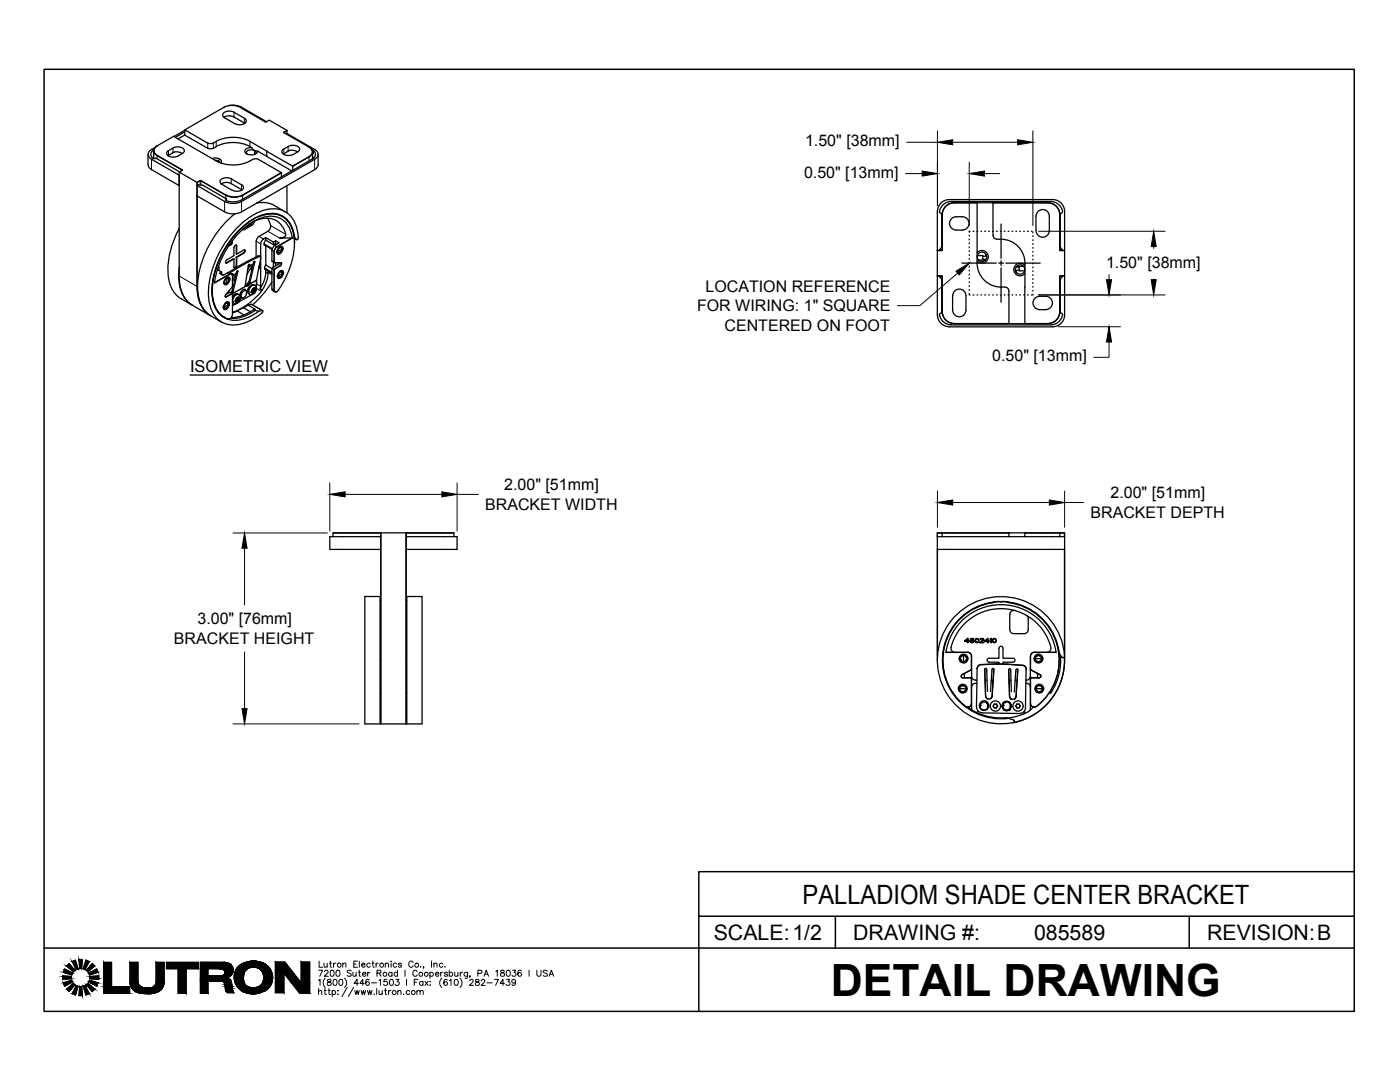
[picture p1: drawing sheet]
<svg xmlns="http://www.w3.org/2000/svg" width="279mm" height="216mm" viewBox="0 0 279 216" stroke-linecap="round" stroke-linejoin="round" font-family="sans-serif">
<defs><g id="words">
<text font-size="8.9" x="165.8" y="198.7">DETAIL DRAWING</text>
<text font-size="5.3" x="160.2" y="180.3">PALLADIOM SHADE CENTER BRACKET</text>
<g font-size="4.3">
<text x="142.4" y="187.5">SCALE:1/2</text>
<text x="170.3" y="187.6">DRAWING #:</text>
<text x="206.4" y="187.5">085589</text>
<text x="240.9" y="187.6">REVISION:B</text>
</g>
<text font-size="3.3" x="37.9" y="74.2">ISOMETRIC VIEW</text>
<g font-size="3.2">
<text x="160.7" y="29.2">1.50&quot; [38mm]</text>
<text x="160.5" y="35.5">0.50&quot; [13mm]</text>
<text x="220.7" y="53.4">1.50&quot; [38mm]</text>
<text x="140.8" y="58.3">LOCATION REFERENCE</text>
<text x="139.1" y="62.1">FOR WIRING: 1&quot; SQUARE</text>
<text x="144.6" y="66">CENTERED ON FOOT</text>
<text x="198" y="72.1">0.50&quot; [13mm]</text>
<text x="96.8" y="101.7">BRACKET WIDTH</text>
<text x="100.6" y="97.8">2.00&quot; [51mm]</text>
<text x="221.6" y="99.5">2.00&quot; [51mm]</text>
<text x="217.6" y="103.3">BRACKET DEPTH</text>
<text x="39.4" y="124.6">3.00&quot; [76mm]</text>
<text x="34.7" y="128.4">BRACKET HEIGHT</text>
</g>
</g></defs>
<!-- layer: MD_Visible -->
<g fill="none" stroke="#000" stroke-width=".25">
<path d="M29.5 30.8v2.1M29.6 32.9a1.2 1.2 0 0 0 .7 .9M30.2 31.8l5.5 3.2M30.2 33.9l5.5 3.1M30.3 29.8a1.04 1.04 0 0 0-.7 1 1.04 1.04 0 0 0 .7 1M30.5 31.6h.6M30.7 30.1v1.6M30.7 31.3l-.3 .2M30.7 29.9a.99 .99 0 0 0-.2 1.7M31 29.4l-.8 .4M31.1 31.6l4.7 2.7M31.4 31.1l4.9 2.8"/>
<path d="M31.4 29.1a1.04 1.04 0 0 0-.7 1 1.04 1.04 0 0 0 .7 1M31.4 29.1l3.2-1.9 8.6 4.9a7.7 7.7 0 0 0 7.5-.4l.9 .1 4.5 2.6-7.7 4.5a3.7 3.7 0 0 1-3.3 0M31.4 31l5 3M31.4 29.1h.1M31.4 29.1a1.02 1.02 0 0 0-.7 1 1.02 1.02 0 0 0 .7 .9M33.6 30.1a2.27 2.27 0 0 1 3.1-.3v.6l-.3 .2M33.6 30l-.3 .3a.69 .69 0 0 0 .7 1h.4a2.77 2.77 0 0 0 2-.7M34.5 30.5a1.95 1.95 0 0 1 1.9 .1M34.5 30.5l-1 .5M35.7 35v2M35.7 35h.1M35.7 37h.1"/>
<path d="M35.8 34.3v20.8a6.4 6.4 0 0 0 2.6 5.8M36.4 33.9v.1M36.4 34l-.6 .3 3.5 2.1 .6-.3-.6 .3v.6M36.9 27l4.8 2.7a1.68 1.68 0 0 0 1.5-.4 6.7 6.7 0 0 1 7.2 .4l.5 .4h.5M36.9 26.3l-1.9 1.1M36.9 26l-2.2 1.2M36.9 27l-1.4 .7M36.9 25.9v1.1M39.3 36.4v20.7a6.3 6.3 0 0 0 2.7 5.9M39.3 37l.1 20.1a7 7 0 0 0 1.8 5.2M39.3 37l5.5 3.2M39.3 39.1l5.5 3.2"/>
<path d="M39.3 37l.3-.1 .9 .1 4.7 2.7M39.9 36h.2M39.9 36.1l5.2 2.8M42.3 31.6a1.4 1.4 0 0 1 1.9 .7l-.1 .2M42.9 32l.7 .1 .3 .4M43.2 28.2a7.4 7.4 0 0 1 6.7 0M44.2 36.7a1.66 1.66 0 0 1 1.3-.3l2.8 1.5M44.3 36.8l2 1.2M44.6 21.4l-7.7 4.5 4.8 2.7a1.68 1.68 0 0 0 1.5-.4M44.6 21.4h.1M44.6 21.4a3.7 3.7 0 0 1 3.4 0M44.7 23.4a2.08 2.08 0 0 1 1.9-.1l2.3 1.3"/>
<path d="M45.2 39.7l-.2 .2 .2 .2M45.2 39.7v.4M45.7 21.1l1.1-.1 1 .2 5.4 3.1M46.2 35.7l2.3 1.4a.69 .69 0 0 1-.6 1l-.8 .1-.8-.3M46.2 35.7l-.8-.2a1.41 1.41 0 0 0-1.5 .7l.4 .6M46.9 24.7l.7 .2a1.41 1.41 0 0 0 1.6-.8l-.4-.5-2.1-1.2-.7-.2a1.41 1.41 0 0 0-1.6 .7l.4 .6 2.1 1.2M48 21.4l4.9 2.9M49.3 30.8l-.1-.4a1.19 1.19 0 0 1 1.9 0l-.2 .4M49.9 28.2l3.3 2M50.2 29.5h-.4a.73 .73 0 0 0-.7 .2 .73 .73 0 0 0-.1 .8 1.72 1.72 0 0 0 2.4-.2v-.2M51.4 30.1l6.8 4M52.9 24.3h.2"/>
<path d="M53.1 24.3l.6-.3 3.6 2M53.2 30.2v1M56.1 34.4l.1 .1M56.2 34.5l-7.8 4.4a3.7 3.7 0 0 1-3.3 0M56.2 34.5v.8M56.6 30.6l-.1 .1M56.7 26.4v.1M56.7 26.5l5 2.8M57.1 26.7h.2l5.5 3.1a1.04 1.04 0 0 1 .7 1 1.04 1.04 0 0 1-.7 1l-14.6 8.4a3.7 3.7 0 0 1-3.4 0M57.3 26l-.6 .4 .6-.3v.6M57.3 26v.1M57.3 37v5.5"/>
<path d="M57.5 29.2l-1.2 .8a.69 .69 0 0 0 .7 1h.4a2.77 2.77 0 0 0 2-.7M57.5 30.2l-.9 .5M57.5 29.2l.8-.2a1.41 1.41 0 0 1 1.5 .8l-.4 .5M57.9 30l-.4 .1M57.9 30h.6l.9 .3M58.4 33.2h.1M58.4 33.2v.8M61.7 29.3v.1M61.7 29.3a1.02 1.02 0 0 1 .6 1 1.02 1.02 0 0 1-.6 1l-3.3 1.9-5.2-3M61.7 29.3a1.04 1.04 0 0 1 .7 1 1.04 1.04 0 0 1-.7 1l-3.3 1.9M62.3 29.9l.1 .1a.98 .98 0 0 1 .6 .9 .98 .98 0 0 1-.8 .9l-14 8.1-1.4 .4-1.6-.2M62.4 30.3v1.4"/>
<path d="M62.4 30.6h.2M62.4 31.3l.2 .2M62.8 33.9l-14.6 8.4a3.7 3.7 0 0 1-3.4 0M63.5 30.8v2.1a1.2 1.2 0 0 1-.7 .9M210.1 39.8h-20.6a2.38 2.38 0 0 0-2.4 2.4M210.1 39.8a2.38 2.38 0 0 1 2.4 2.4l-.1 7.8M35.8 45.6a16.2 16.2 0 0 0-2.1 10.2 5.6 5.6 0 0 0 2.4 3.8M35.8 53.3a7.7 7.7 0 0 0 1.9 7.1l.6 .5M36.1 59.6l2.2 1.2M43.4 53.8l.8 .5-.4 .2 .7 .5 1.1-.7 .6 .3M43.6 53.1l.1 .9M44.2 54.3v.5"/>
<path d="M44.2 54.7l.3 .2M44.7 56.3l.3 .3M44.7 56.4l.2 .2M44.8 56.4h.1M45 55.5l.3-.2h.4a1.02 1.02 0 0 1-.9 1.5 .88 .88 0 0 1 .2-1.3zM45.2 55.4l.4 .1M45.2 55.5l-.4 .5v.3l.1 .3M45.2 55.5l.1 .1M45.3 55.6v.9M45.3 55.6h.1M45.3 55.4l.3 .2v.4l-.2 .5-.5 .1M45.6 49.1h.1"/>
<path d="M45.7 58l-.1 .4M45.8 48.8l.2 .1M45.8 48.9h.1M45.8 48.8h.1M45.8 54.7l-3 1.7M45.8 58.3l-.7 .5M45.9 48.8v.1M45.9 58.3h-.1M46 48.8v.1M46.1 48.8h.1M46.1 48.8l-.1 .1M46.2 48.7l-.3 .1h-.1"/>
<path d="M46.2 48.7h.1M46.2 48.6h.1M46.2 48.7l-.1 .1M46.2 48.2l.1 .2M46.2 48.5h.1M46.2 48.4h.1M46.2 48.6v.1M46.3 58.6l-1.3 .7 .1-.5M46.3 48.2h.1M46.3 58.6l.1 .1M46.3 54.7h.2M46.3 48.3h-.1v.4"/>
<path d="M46.3 48.4l-.1 .2M46.3 57.3l-1.2 1.5M46.4 59.4l.7-.7h.3l.3 .2 .3 .6-.3 .7a.83 .83 0 0 1-1.2 .3l-.1-.1M46.4 58.7v4.2l-.5 .7h-.3M46.4 58.7l-.1-.1-1.1 .6-.3-.1M46.4 55l-.1-.3h-.5l.4-.1 .2 .4-.1 2.3M46.5 54.7l-.1 .4M46.7 51.7l-1.7 .8M46.7 51.7l-1.6 .8-.1-.4 .3-.3M46.9 55.7l-.5 .3M46.9 42.6a20.1 20.1 0 0 0-7.5 14.8 6.4 6.4 0 0 0 2.7 5.6l2.1 1.3M47 58.7h.1"/>
<path d="M47 55.1l-.3 .2M47.1 48.9l.1 .1M47.2 51.3v1.6l-.2 .4-.3 .1M47.2 49v1.7M47.2 54.3l.3-.3-1 4.2-.2 .4-.4-.3M47.2 54.3l-.1 .4-.7 1.1M47.2 49.1v1.6l1.5-.8 .1-.1 .1 .2-.2 .5-1.5 .9M47.2 51.4v1.6l-.1 .3-.3 .2-.1-.2v-1.6M47.2 54.3h.1M47.2 49.1l-.1-.2-.4 .3v1.8l-1.4 .8M47.3 58.6h.1M47.3 54.2l-1.2 4.2"/>
<path d="M47.3 58.6a.94 .94 0 0 0-.9 .7M47.5 59.5l.2 .1M47.6 59.4l-.4 .3-.2 .3 .2 .2M47.8 53l.2 .2M48 53.2l-2.1 1.2M48 59.3l.3 .1M48.1 59.3l-.1 .1h.3M48.3 58.4l-.2 .5 .2 .6M48.6 45.7h-.1M48.6 50.5l-1.4 .8v.1M48.7 57.7l.3 .3h-.2l-.5 .4M48.8 49.9v.3l-.2 .3"/>
<path d="M48.8 57.7l.1 .2M49 56.9l.1 .2M49 57l.1 .1M49 59.1l-.5 .4h-.2M49 57.9l.2 .4-.2 .7M49.1 58l-.1-.2a1.08 1.08 0 0 0-1.2 1.2M49.3 52.2l.2 .1M49.4 57l-.1 .1M49.4 57l-.3 .1M49.4 56.8l-.4 .2M49.4 44.5h.1M49.5 56.6l.2 .1-.1 .2-.2-.1"/>
<path d="M49.5 56.6l-.1 .2M49.6 53l-.6 3.9M49.6 56.8l-.2 .2M49.6 44.3a18.3 18.3 0 0 0-7.2 14.6 5.1 5.1 0 0 0 3.1 4.8M49.6 53l-.1 .1M49.6 53h.1M49.6 52.9h.1M49.6 52.8v.2M49.7 56.2l-.2 .4M49.8 53.2l-.4 .6M49.8 57.2a.78 .78 0 0 1 .9-.3l.5 .5-.3 1a.83 .83 0 0 1-1.3 .2l-.1-.3-.1-.4zM49.8 52.8v.4"/>
<path d="M49.9 52.8l-.2-.1-.1 .3M49.9 57.1l-.4 .7M49.9 53.7l.3 .1M50 44.8l-1.5 .9M50.2 53.3h.1M50.2 53.3v.5M50.2 58.8l-2.5 1.4M50.3 44.4l2.1-.8 1.8 .1 .7 .2 .8 .5 .9 1.2a1.7 1.7 0 0 1 .4 1.5l-.6 .3-.6 .1h2.5M50.3 53.8h-.1M50.4 58.4h.1M50.4 53.2l-.2 .1M50.5 44.2l-.5 .6"/>
<path d="M50.6 43.7h-.1M50.6 52.3l-.9 3.9M50.7 52.3h-.1M50.7 57.7h.2M50.8 57.5l-.4 .3-.2 .4 .2 .2M50.8 44.1l-.2 .5-.4 .4-1.4 .8h-.4M50.9 52.2l-1.2 4.5M50.9 52.2l-.2 .1-.2 .5-1.2 1.9M50.9 43.5a18.2 18.2 0 0 0-8.5 15.4 5.1 5.1 0 0 0 3.2 4.8M51.1 48.1v3.2M51.2 55.9v.1M51.2 56v1.3"/>
<path d="M51.2 56.7v.3M51.2 55.7v.9M51.2 40.5l1.3-.1a4.6 4.6 0 0 1 2.3 .6M51.6 43.2h.1M51.6 43.2a4.7 4.7 0 0 1 7.1 4.1l.1 1.2M51.7 43.2h-.2M51.7 43.2l-.8 .3M51.7 43.2a4.6 4.6 0 0 1 6.5 2.1 12.1 12.1 0 0 1-.8 9.3l-1.8 3.3a.47 .47 0 0 1-.8 .2l-.1-.2M51.7 53v.6v-.3M51.8 51.1l.2 .1M51.8 51.1l-.1-.1a38.9 38.9 0 0 0-6.1 3.4M51.9 57.6l.4 .3"/>
<path d="M52 51.7v5.4l-.1 .5M52 51.5l-.8 4.4M52.1 51.5l-.2-.3h-.3l-3.6 2M52.3 57.9a12.7 12.7 0 0 1-5.9 4.4M52.7 48.9l1.6 .9M52.8 53.7l1.5 .9-1.3-.8v.5M53 47.9v-.5a1.44 1.44 0 0 0-1 1.2v2.7M53 47.9l1.6 .9M53 47.4l1.6 .9M53 49.1v3.8M53 54.3l-.3 1.6-.8 1.7M53 52.9l-.2 .6 .3 .3"/>
<path d="M53 47.9l-.1 .2a.5 .5 0 0 0 .1 .9M53.4 43.5l.4 .7a1.32 1.32 0 0 1-.3 1.9M53.5 46.2l-2 1.1-.4 .8M53.5 54.6v-.3l.8 .5M53.5 54.5l-.3 1.7-.9 1.7M54.3 53.6v4l.1 .4 .5 .2M54.3 56.3a19.8 19.8 0 0 1-3.9 4.5M54.3 52.2l.4 .2M54.6 48.3v.5M54.6 52.3v1M54.7 50.2l.1 2.2M54.7 57.9l.3 .4 .3-.1"/>
<path d="M54.7 53.9v4M54.8 41l2.1 1.3M54.8 52.4h1.2M54.8 52.4h1.3M54.8 48.8l.3 .1M54.9 48.7l.2 .1M54.9 53.6l-.2 .3M55 48.1l.7 .4a1.87 1.87 0 0 0-1.4 1.5v2.1M55 48.1v.6l.2 .1M55 52.4v.6M55 48.1l-.4 .2M55 48.7l-.4 .1"/>
<path d="M55.2 50.2l.3 .3M55.3 49.2l-.4 .4-.2 .6M55.3 49.3l-.4 .4-.2 .5M55.3 55l.4 .3M55.4 50.2h.1M55.5 55h.1M55.6 49.4l.3-.2h.4a1.02 1.02 0 0 1-.9 1.5 .88 .88 0 0 1 .2-1.3zM55.7 52.4l-.2 .3-1.1 .7-.1 .2-1.3-.7M55.7 54.3l.3-.2 .4-.1a1.02 1.02 0 0 1-.9 1.5 .88 .88 0 0 1 .2-1.2zM55.8 49.3l.4 .1M55.9 54.1l.4 .1M55.9 49.3l.3 .1 .1 .3"/>
<path d="M56 54.1l.4 .4M56.1 52.4v.4l-1.3 .8-.1 .3v4M56.1 52.4l.1 .3-.1 .2-1.2 .8M56.2 43.1l.2 .1M56.3 49.7l-.2 .4-.3 .3-.2 .1-.3-.2M56.3 49.7h.1M56.3 49.7l-.9 .5M56.4 54.6l-.8 .4M56.4 54.5h.1M56.4 54.5l-.2 .5-.3 .3-.5-.1M58.3 47.5l-3 1.7M58.3 47.5l-3 1.8"/>
<path d="M58.3 47.5a4.4 4.4 0 0 0-6.7-3.8 16.9 16.9 0 0 0-8.8 12.8l3-1.8M58.7 47.3h.1M58.7 47.6l.5 .2M58.8 47.3l.3 .5M58.8 47.3a4.6 4.6 0 0 0-5.1-4.7 12.1 12.1 0 0 0-7.7 5.4 16.6 16.6 0 0 0-3.5 11.8 4.5 4.5 0 0 0 6.2 3.8l2-.8 1-.7M59.2 47.8h.1M59.4 47.7l-.2 .1M59.4 47.7l.1-.1a5.3 5.3 0 0 0-4.5-5.9 10.1 10.1 0 0 0-7.1 3.2 20.2 20.2 0 0 0-6.3 13.6 6.6 6.6 0 0 0 2.6 5.7 6 6 0 0 0 6.1-.4l2-1.4 .2-.2-.1-.2-.8 .1M187.1 42.2v7.8M187.1 55h.8l.1 .2v7M187.1 50v5M187.1 55v.1"/>
<path d="M187.1 50h.8M187.1 55.1v7.7M187.1 55.1l.9 .1v7M187.5 55.1l.1 .1M187.5 50h.1M187.6 55.2h.1M187.6 55.2l-.2-.1 .6 .7-.1 6.6M187.6 49.8v.1M187.9 42.6l.1 6.6-.6 .8M187.9 42.6l-.3-.2a2.16 2.16 0 0 1 2.2-2.2h19.9a2.17 2.17 0 0 1 2.3 2.2l-.3 .2M187.9 50h-.8M188 42.9v7"/>
<path d="M188 44h.1M188 49.9l-.1 .1M188 42.8v7.1M188.7 41.2l1-.6 .7-.1a2.4 2.4 0 0 0-2.3 2.3l.1-.7zM190.1 59v2.9M190.1 59a1.32 1.32 0 0 1 1.4-1.3 1.32 1.32 0 0 1 1.3 1.3v2.9M190.8 43.3h1.3M190.8 45.9h1.3M190.8 43.3a1.32 1.32 0 0 0-1.3 1.3 1.32 1.32 0 0 0 1.3 1.3M192.1 43.3a1.32 1.32 0 0 1 1.3 1.3 1.32 1.32 0 0 1-1.3 1.3M195 52.5a4.9 4.9 0 0 0 5.5 4.8 .79 .79 0 0 1 .9 .8v6.5h-11M195 50.4a1.26 1.26 0 0 1 1.8-.1 1.26 1.26 0 0 1 0 1.8 1.26 1.26 0 0 1-1.8 0"/>
<path d="M195 51h1.1v.8h.7M195.2 51.9h1.5M196.1 51.1h.8M196.7 50.6l.1 .4M196.8 51l.1 .1M198.2 40.5v6.4a.79 .79 0 0 0 .8 .8 4.9 4.9 0 0 1 5.5 4.8M198.2 40.5h-7.8h4.6v12M198.2 40.5h10.9M202.7 54.2l.1 .2M202.8 53.3h.6v.7h1.1M202.9 53.2h1.4M203.4 53.9h-.8l.3 .6"/>
<path d="M204.5 53a1.26 1.26 0 0 0-1.8-.1 1.26 1.26 0 0 0 0 1.8 1.26 1.26 0 0 0 1.8-.1M204.5 52.5v12.1M207.3 42.1a1.32 1.32 0 0 1 1.4-.1 1.32 1.32 0 0 1 .7 1.1v2.9a1.33 1.33 0 0 1-1.3 1.3 1.33 1.33 0 0 1-1.4-1.3l.1-2.9v-.4zM209.1 40.5a2.38 2.38 0 0 1 2.4 2.3 2.44 2.44 0 0 0-2.4-2.3zM211.5 42.8v7.1M211.5 42.9h.1M211.5 44h.1M211.5 49.9l.1 .1M211.6 55h.9M211.6 55.1h.8M211.6 55.1l-.1 .1M211.6 55l-.1 .2v7"/>
<path d="M211.7 42.6l-.1 6.6 .5 .8M212 49.8v.1M212 55.2h.1M212 49.9v.1M212 55.2l.1-.1-.5 .7v6.6l.4 .2a2.17 2.17 0 0 1-2.3 2.2M212 49.9l.1 .1M212 55.1v.1M212.4 55.1l.1 7.7a2.38 2.38 0 0 1-2.4 2.4M212.4 50h-.8h.9v5M212.4 50h.1M212.5 55l-.1 .1M38.4 60.9l3.5 2.1"/>
<path d="M44.6 61.3l.3 .2M44.6 63.3h.1M44.7 61.2h.1M44.9 60.5l.3-.2 .4-.1a1.02 1.02 0 0 1-.9 1.6 .88 .88 0 0 1 .2-1.3zM45 60.6h.1M45.1 60.3l.4 .2M45.2 60.4h.1M45.2 60.3l.3 .2 .1 .3M45.6 60.8l-.1 .4-.4 .3-.5-.1M45.6 60.8h.1M45.6 60.8l-.8 .4M45.6 60.7v.1"/>
<path d="M45.6 60.7h.1M45.8 63.6h.1M45.8 63.6l-.3 .1M47.1 60.6l-.7 .4 .5-.4M47.4 62.1l1.3 .8M47.4 62.1l-1 .3M47.8 60.2h-.1M48.6 61.4l1.4 .8M48.6 61.4l-1.2 .7M49.5 60.9l1.5 .8-.4 .1 .3 .1M49.5 60.9l-.8 .5M50.2 60.7l-.7 .2"/>
<path d="M50.2 60.7l2.2 1.3M50.7 61.8l-1.4 .8-1.3 .5-1.9 .3M51.6 62.1a1.45 1.45 0 0 0-1.6 .4l-2.2 .9-1.8 .1M187.1 62.8a2.38 2.38 0 0 0 2.4 2.4h20.6M187.9 62.4l-.3 .2a2.17 2.17 0 0 0 2.2 2.2M188 62.2h.1M188 61h.1M188 62.2a2.44 2.44 0 0 0 2.4 2.4 2.38 2.38 0 0 1-2.4-2.4zM189.8 64.8h19.9M190.1 61.9a1.32 1.32 0 0 0 1.4 1.3 1.32 1.32 0 0 0 1.3-1.3M201.4 64.6h-11M201.4 64.6h7.7"/>
<path d="M204.5 64.6h.1M204.5 64.6h4.6M207.5 61.8h1.2M207.5 61.8a1.32 1.32 0 0 1-1.3-1.3 1.32 1.32 0 0 1 1.3-1.4h1.2a1.32 1.32 0 0 1 1.3 1.3 1.32 1.32 0 0 1-1.3 1.4M211.5 62.2a2.35 2.35 0 0 1-2.4 2.4 2.4 2.4 0 0 0 2.4-2.4zM211.5 62.2h.1M211.5 61h.1M65.8 107.1h10.2v2.5h-10.2zM66.5 107.1v-.8h24.1v.8M66.5 106.3h9.5v25.4M72.8 119h3.1v25.4h-3.1zM75.9 119.8h.1"/>
<path d="M81.1 107.1h10.1v2.5h-10.1zM81.1 106.3h9.5M81.1 106.3l-.1 38.1M81.1 109.6l-.1 34.8M81.1 119.8h.1M81.1 106.3v.8M81.2 119h3v25.4h-3zM187.1 107.1h25.4M187.1 109.6h25.4M187.1 106.3h.9M187.1 106.3v25.4M187.1 106.3h.1"/>
<path d="M187.1 107.1v-.8h14.3v.8M187.1 109.6v21.3M188 106.3h13.4M188 106.3v.8M201.4 106.3h3.1M201.4 106.3h.1M204.5 107.1v-.8h7.9v.8M204.5 106.3h7M204.5 106.3h.1M211.5 106.3h1M211.5 106.3v.8M212.4 106.3l.1 .8"/>
<path d="M212.5 107.1v24.6M75.9 138.3h.1M76 131.7v12.7M81.1 138.3h.1M188.8 130.2a11.1 11.1 0 0 1 11-9.5 11.1 11.1 0 0 1 11 9.5M188.8 130.2h.1M190.6 130.2l-.4-.2-.3-.2a1.31 1.31 0 0 1 .2-1.5l.5-1.2 1-1.6 1.1-1.2 1.1-.9a10.2 10.2 0 0 1 15.9 6.1l-.3 .5-.4 .2M191.5 137.4a.61 .61 0 0 0 .4 .6 .61 .61 0 0 0 .7-.2M191.5 137.4l.1-.4 .5-.2a.61 .61 0 0 1 .7 .6M191.5 137.4h.1M191.5 137.4h1.3M191.7 131.6h.1"/>
<path d="M191.7 131.6v.1M191.7 131.7h.1M191.7 131.2h.1M191.9 138h.1M191.9 136.8h.1M192 134.6l-.2 .2 .2 .4h1.7l.2 .2M192 134.6l1.9-1.1-.1 .2zM192 134.6l-.2 .4 .4 .2M192.3 130.8l-.5 .2-.1 .6 .3 .4h.6M192.3 130.8l.4 .1M192.3 130.8v1.2M192.3 132h.1"/>
<path d="M192.4 136.8h.1M192.4 138h.1M192.4 138.1h.1M192.4 138v.1M192.5 134.4v.8M192.5 127.9l.7-.5v.5h.2v.1h-.2v.3h-.1v-.3h-.6zM192.7 130.9a.62 .62 0 0 1-.1 1.1M192.7 127.9l.4-.4v.4zM192.8 137.4l-.2 .4M192.8 137.4h.1M192.8 131.2h.1M192.9 131.2h.1"/>
<path d="M192.9 131.7h.1M192.9 131.6l-.1 .1M192.9 131.6h.1M193.1 130.1a.76 .76 0 0 1 .8 .8 .77 .77 0 0 0-.8-.7h-4.3M193.7 127.5a.41 .41 0 0 1 .7 .1l-.2-.1a.29 .29 0 0 0-.3 0 .29 .29 0 0 0-.2 .3 .33 .33 0 0 1 .6-.1 .33 .33 0 0 1-.1 .5 .45 .45 0 0 1-.5-.1 .45 .45 0 0 1 0-.6zM193.7 135.2l.2 .2M193.8 127.9l.3-.1 .2 .1a.27 .27 0 0 1-.3 .3 .27 .27 0 0 1-.2-.3zM193.9 130.9v2.6M193.9 135.4v5M193.9 135.4l.1 6.3M193.9 130.9v4.5M193.9 134.9a.87 .87 0 0 0 1.1 .8"/>
<path d="M194.3 128h.1M195 136.4a.83 .83 0 0 0-1.1 .7M195 133.4l-.1 7.6a1.15 1.15 0 0 0 1.1 1.2l7.5 .2M195.6 127.5a.36 .36 0 0 1 .5-.2 .36 .36 0 0 1 .2 .4l-.6 .5h.7v.1h-.8l.6-.7-.1-.1zM195.8 132.6a.78 .78 0 0 0-.8 .8M196.1 139.9l-.3 .3-.2 .5M196.5 133.5l.2 5.4M196.5 127.9l.7-.5v.5h.2v.1h-.2v.3h-.1v-.3h-.6zM196.5 133.5l.2-.1 .2 .1 .2 4.5M196.6 139.9l.4 .4 .1 .4M196.6 135.7h.4M196.7 127.9l.4-.4v.4z"/>
<path d="M196.7 138.8l.2 .5M196.7 138.9l.2 .4M196.9 139.3l.1 .1zM197 139.4l.3 .1M197.3 139.5h.1M197.6 127.5l.3-.1v.9h-.2v-.8l-.1 .2zM197.6 139.4l.2-.1zM197.7 139.4l-.3 .1M197.8 135.7h.4M197.9 133.9l.1-.5h.3l-.3 5.5M198 133.9l-.3 4.1M198 138.9l-.2 .4"/>
<path d="M198 135.7v.7h.2M198.2 120.2h.1M198.2 120.2a11.6 11.6 0 0 0-9.6 8.5 11.6 11.6 0 0 0 4.1 12.2M198.6 120.1a11.7 11.7 0 0 0-10 8.4 11.7 11.7 0 0 0 4.1 12.5M198.8 132.5l5.3 .2M198.8 132.5h.1M198.8 132.5l-3 .1M198.8 132.5l2.2 .1M199.4 129.4v1.9h-2a.39 .39 0 0 0-.4 .4 .39 .39 0 0 0 .4 .4h2v.4M199.4 129.3a.39 .39 0 0 1 .4-.3 .39 .39 0 0 1 .4 .3M199.5 120h.5M200.2 129.4v1.9h2a.39 .39 0 0 1 .4 .4 .39 .39 0 0 1-.4 .4h-2v.4"/>
<path d="M201 120.1l.3 .1M201 132.5v.1M201 132.6l3.1 .2M201.3 133.6l.2 5.3M201.3 133.6l.2 5.4M201.3 120.2l-1-.2-2.1 .2M201.3 120.2a11.6 11.6 0 0 1 9.7 8.5 11.6 11.6 0 0 1-4.1 12.2M201.3 120.2h.1M201.3 133.6l.3-.1 .1 .5M201.3 120.2a11.6 11.6 0 0 1 9.7 8.5 11.6 11.6 0 0 1-4.1 12.3M201.4 135.7h.4M201.5 135.7v.7h-.1"/>
<path d="M201.6 139.3v.1M201.6 139.3l.2 .2-.2-.1M201.7 139.3l-.2-.4 .2 .5M201.7 134l.1 4M201.8 139.5h.6M202.1 139.6h.1M202.6 121.8h-.5l-.5 .6-.1 3.3a.83 .83 0 0 0 .8 .7h2.1a.79 .79 0 0 0 .8-.8v-2.1v-.3l-.4-.5M202.6 139.4h.1M202.6 139.4l-.2 .1 .2-.1M202.6 135.7h.4M202.7 134l.1-.5h.3l-.3 5.5-.2 .4M202.7 134l-.3 4.1"/>
<path d="M203.1 133.6l-.3 5.4-.2 .4M204.1 132.7a.78 .78 0 0 1 .7 .8M204.1 132.8a.78 .78 0 0 1 .7 .8M204.7 136.4a.77 .77 0 0 1 .9 .7M204.8 133.5l-.1 7.7a1.17 1.17 0 0 1-1.2 1.2M205.6 130.9v10.4M205.6 134.9a.84 .84 0 0 1-.9 .8M205.6 133.5l.2 .2M205.7 130.9v2.6M205.7 135.4v5M205.7 133.5l1.9 1.1 .1 .2-.2 .4h-1.7l-.1 .2M205.8 135.2l-.2 .2"/>
<path d="M206.4 130.2h4.3M206.4 130.1a.79 .79 0 0 0-.8 .8 .81 .81 0 0 1 .8-.7M206.6 131.4h1.3M206.8 137.4l.1 .4 .4 .2 .5-.1 .2-.5M206.8 137.4h.1M207 132h.1M207 130.8h.1M207 130.8v.1M207.1 134.4v.8M207.2 138v.1M207.2 138h.1M207.2 136.8h.1"/>
<path d="M207.5 130.8h.1M207.5 132v.1M207.5 130.8v.1M207.5 132h.1M207.5 134.6l.2 .4-.3 .2M207.6 136.8h.1M207.6 138.1h.1M207.6 138h.1M207.7 138l-.1 .1M207.7 136.8h.1M207.7 138h.1M207.9 131.4l-.2 .4"/>
<path d="M207.9 131.4l-.2-.4-.4-.2-.5 .1-.1 .3a.62 .62 0 0 0 .2 .8 .62 .62 0 0 0 .8-.2M207.9 131.4v.1M208 137.4h.1M208 137.4a.62 .62 0 0 0-.6-.6 .62 .62 0 0 0-.6 .6h1.2M209.4 138.3h.3M210.7 130.2h.1M211.3 130.2l.7 1 .4-.1a12.7 12.7 0 0 0-13.9-12 12.7 12.7 0 0 0-11.3 14.5 12.7 12.7 0 0 0 15 10.6M211.4 130.3a11.7 11.7 0 0 0-13.1-10.2 11.7 11.7 0 0 0-10.1 13.1 11.7 11.7 0 0 0 13.1 10.1M211.6 130.7a11.9 11.9 0 0 1-1.9 7.6M76 144.4h.1M76 144.4h5M192.7 141a.78 .78 0 0 0 1.2-.6 .75 .75 0 0 1-.4 .6 .75 .75 0 0 1-.8 0z"/>
<path d="M193.1 141.1a12.2 12.2 0 0 0 8 2.2l1.1 .3M193.3 141.1l.5 .4M195.2 141.8l-.1 .4M195.6 140.7h.1M195.6 141h.1M195.6 140.7l.2 .8M195.6 141l.3 .5M195.9 140.2h.1M195.9 141.5h.1M195.9 140.2l-.3 .5M196.1 141.7h.1M196.1 141.7h.6"/>
<path d="M196.9 141.5h.1M196.9 140.2h.1M196.9 140.2l.2 .5M196.9 141.5a.83 .83 0 0 1-1 0M196.9 140.2a.83 .83 0 0 0-1 0M197.1 141l-.1 .5M197.1 140.7h.1M197.1 141.1h.1M197.1 140.7v.3M197.1 141l-.2 .5M197.3 140.8v.1M197.3 140.8a.92 .92 0 0 0-1.4-.8 .92 .92 0 0 0 0 1.6 .92 .92 0 0 0 1.4-.7"/>
<path d="M198.2 141l.3 .3M199 140.9l-.1 .4h-.4M199 140.8a.44 .44 0 0 0-.5-.3 .44 .44 0 0 0-.3 .4v.1M199.1 140.8v.2M200.1 140.7h.1M200.1 141h.1M200.1 140.7l.1 .6 .2 .4M200.2 141l.2 .5M200.4 140.2h.1M200.4 141.5h.1M200.4 140.2l-.2 .5M200.4 141.7h.1"/>
<path d="M200.4 141.7h1M200.5 140l-.4 .7M201.3 140l.3 .7M201.4 141.7h.1M201.4 141.5a.83 .83 0 0 1-1 0M201.4 140.2h.1M201.4 141.5h.1M201.4 140.2l.3 .5M201.4 140.2a.83 .83 0 0 0-1 0M201.6 141l-.2 .7M201.6 140.7h.1M201.6 141.1h.1"/>
<path d="M201.6 140.7v.3M201.6 141l-.2 .5M202.3 143.6l.1 .1M202.3 144.2a12.7 12.7 0 0 0 10.2-12.5 12.7 12.7 0 0 1-10.3 12.5M202.4 143.7v.3M202.4 144l-.2 .2M202.7 141l.2 .2M202.9 141.2l.1 .1M203.3 141.3h-.3M203.4 140.6l.2 .4M203.4 140.6l-.5-.1-.1 .5M203.6 140.9l-.3 .4"/>
<path d="M204.4 141.9l.1 .3-.2 .3M205.5 141.8a9.7 9.7 0 0 1-4.3 1.5M205.6 140.4a.75 .75 0 0 0 .5 .6 .75 .75 0 0 0 .8-.1M205.6 141.3l-.1 .5M205.7 140.4a.73 .73 0 0 0 .4 .6 .73 .73 0 0 0 .7-.1M206.2 141.1l-.7 .7"/>
<circle cx="196" cy="51.2" r=".94"/>
<circle cx="203.6" cy="53.8" r=".94"/>
<circle cx="192.1" cy="137.4" r=".67"/>
<circle cx="192.1" cy="137.4" r=".88"/>
<circle cx="192.3" cy="131.4" r=".67"/>
<circle cx="192.3" cy="131.4" r=".88"/>
<circle cx="195" cy="127.8" r=".32"/>
<circle cx="195" cy="127.8" r=".42"/>
<circle cx="198.4" cy="127.8" r=".32"/>
<circle cx="198.5" cy="127.8" r=".42"/>
<circle cx="207.2" cy="131.4" r=".67"/>
<circle cx="207.2" cy="131.4" r=".88"/>
<circle cx="207.4" cy="137.4" r=".67"/>
<circle cx="207.4" cy="137.4" r=".88"/>
<circle cx="198.7" cy="140.9" r="1.03"/>
<circle cx="200.9" cy="140.9" r=".94"/>
<circle cx="203.2" cy="140.9" r="1.03"/>
</g>
<!-- layer: MD_Visible Narrow -->
<g fill="none" stroke="#000" stroke-width=".2">
<path d="M30.2 31.8v2.1M31.4 31v.7M33.6 30.1v.9M34.5 29.6v.9M36.4 33.9l-.1 .1M39.9 36.1h.1M39.9 36.1v.8M40.1 36.1v.8M41.5 28.6v1M42.6 28.6v1M43.2 28.2v1.1M43.8 31.7l-.2 .6"/>
<path d="M45.1 38.9v.7M45.1 39.7v.3M46.2 35.7v.9M46.7 22.4v1M48.2 36.9v.9M48.4 38.9v.9M48.8 23.6v.9M49.9 28.2v1.1M50.8 30v.8M56.6 29.7v1M56.7 26.4h.1M56.7 26.4v.1"/>
<path d="M57.5 29.2v1M61.7 31.3v.8M62.6 30v.7M62.8 31.8v2.1M35.8 55.1l3.5 2M44.8 40.2v2.1M44.9 59.1l.3 .2M45.1 55.5h.1M45.2 52.4l.1 .1M45.2 55.5h.1M45.3 55.6h.1M45.3 56.5h.1"/>
<path d="M45.3 55.6a.33 .33 0 0 1 .4 .2 .33 .33 0 0 1-.2 .4l-.2 .3a.34 .34 0 0 1-.5-.1 .34 .34 0 0 1 .2-.5l.3-.3M45.4 54.4l.4 .3M45.5 55.5l-.2 .1M45.6 55.7h.3M45.8 58.3l.5 .3M46.3 58.3l-.2 .1M46.3 58.1l.2 .1M46.4 54.6l.1 .1M47.1 60h.1M47.1 59.9v.2M47.1 54.7l-.7 .4M47.2 54.6l-.8 .3"/>
<path d="M47.2 52.9v.1M47.2 49v.1M47.2 59.7l-.1 .2M47.2 59.7h.1M47.2 59.4l.5-.2a.67 .67 0 0 1 .1 .8 .67 .67 0 0 1-.8 .3v-.5zM47.4 59.9v.1M47.4 59.9l-.3 .1M47.4 59.9h.1l-.1 .1M47.4 60l-.2 .1 .1 .1M47.4 59.5l-.2 .2M47.4 54.1h.1M47.4 59.5h.1"/>
<path d="M47.5 59.4l.1-.1 .1 .1M47.5 59.5h.1M47.5 59.4l-.2 .1M47.5 59.6l.1 .1M47.5 59.4v.1M47.5 59.5v.1M47.5 59.4h.1M47.5 59.6l-.1 .3M47.5 58.7l-.6 .1-.5 .7M47.6 59.4h.1M47.6 59.4v.6v-.3M47.6 59.4l.1 .1"/>
<path d="M47.7 59.9l-.2 .3M47.7 59.9l-.2 .2M47.7 58.8a1.24 1.24 0 0 0-1.3 1.3M47.7 59.8l-.1 .1M47.7 59.5v.3zM47.9 58.7l.2 .2M47.9 59l.2 .1M48 59.4l-.1 .2M48.1 58.2l.2 .2M48.2 40.2v2.1M48.5 45.7l.3 .1M48.6 50.5h.1"/>
<path d="M48.7 57.8l.3 .2M48.7 57.8h.1M48.7 57.7v.1M49 57.1l-2.7 1.5M49.1 57.1l-2.7 1.5M49.2 56.9l.1 .2-.1-.2M49.4 58.1l.1 .1M49.5 58.2l.1 .1M49.5 58.2l.2 .4M49.6 58.2l.2 .5M49.6 58.2h.5M49.7 56.3l-.7 .6"/>
<path d="M49.7 56.2l.2 .2M49.8 52.7v.1M50 44.8l.2 .2M50.2 58.2h.1M50.3 58.2h.1M50.3 58.1h.1M50.3 58.2l.1 .2M50.3 58v.3M50.4 58.4v.1l.2-.1M50.4 57.9l-.1 .2M50.4 57.8v.1M50.5 58.3l.2-.1-.1 .2"/>
<path d="M50.5 58.3l.1 .1M50.5 52.8l-.7 .4-.2-.2M50.5 58.3l-.1 .1M50.5 52.7l-.7 .4-.2-.2M50.5 58.1l.1 .1M50.6 58.1l-.3 .1M50.6 58.1l.1-.1-.1 .2M50.6 58.2l-.2 .1h.1M50.6 57.6l-.2 .3M50.6 52.4h.1M50.6 57.7h.1M50.7 57.6l.1-.1 .1 .1"/>
<path d="M50.7 57.6v.1M50.7 57.6l-.2 .1M50.7 57.6h.1M50.7 57.7h.1M50.7 57.7l-.1 .4M50.7 56.9a1.24 1.24 0 0 0-1.2 1.3M50.7 57.5l.1 .1M50.7 57.6v.4l.2 .1M50.8 57.6h.1M50.8 52.2h.1M50.9 58.1l-.2 .2M50.9 57.6v.1"/>
<path d="M50.9 56.9a1.24 1.24 0 0 0-1.3 1.3M50.9 57.7v.2l-.2-.2M50.9 57.7v.2M50.9 57.9l-.1-.1-.1 .4h-.1M50.9 57.9v.2M51.1 57.7l.1-.1 1 .5M51.1 57.7l-.1 .5a.52 .52 0 0 1-.8 .3l-.1-.3M51.1 57.7l-.1-.2a.71 .71 0 0 0-.9 .7M51.1 48.1l.9 .6M51.2 55.9l-1.5 .8M51.2 56l-1.6 .9M51.2 56.6l.8 .5"/>
<path d="M51.5 51.1l.1 .1M51.6 53.5l.1 .1M51.7 47.2l.9 .5M52.7 48.6l1.6 1M52.8 53.5l1.5 .8M53 54.3l.5 .3M53.5 46.2l2.3 1.3M54 45l3 1.8M54.3 53.6l.4 .3M54.3 57.6l.4 .3M54.3 50l.4 .2M54.3 52.1l.4 .2"/>
<path d="M54.4 53.4l.5 .3M54.8 48.9l.5 .3M54.8 52.4h.1M54.8 48.8v.1M54.8 48.9h.1M54.9 48.8h-.1M55.3 49.2v.1M55.3 50.1l.1 .1M55.4 50.2h.1M55.4 55h.1M55.4 50.2l.1 .2M55.5 50.2h.1"/>
<path d="M55.5 55l.1 .3M55.5 55h.1M55.5 52.8l.5 .2M55.6 55h.1M55.6 55l.2-.5a.35 .35 0 0 1 .5-.1 .35 .35 0 0 1-.1 .5l-.2 .2a.26 .26 0 0 1-.3 .2 .26 .26 0 0 1-.1-.3M55.6 55h-.1M55.7 49.6a.33 .33 0 0 1 .5 0 .33 .33 0 0 1-.1 .5l-.2 .2a.32 .32 0 0 1-.5 0 .32 .32 0 0 1 .1-.5zM55.8 49.4h.1M55.9 54.2h.1M56 52.4h.1M56.1 49.4l-.5 .2-.2 .6M56.1 49.4h.1"/>
<path d="M56.2 54.2l-.5 .2-.2 .6M56.2 54.2h.1M56.3 49.6h.2M56.3 49.7h.1M56.4 54.4h.2M56.4 54.5v.1M58.7 47.6l.4 .2M44.6 61.2h.1M44.7 61.3h.1M44.7 61.2h.1M44.7 61.2h.1zM44.7 61.2l.1 .3"/>
<path d="M44.8 61.2h.1M45.4 60.4h-.2l-.4 .3-.1 .5M45.4 60.4h.1M45.5 63.7h.1M45.6 60.8h.1M45.6 60.8l-.4 .6a.24 .24 0 0 1-.3 .1 .24 .24 0 0 1-.1-.3M45.6 60.8a.38 .38 0 0 0-.5-.3 .38 .38 0 0 0-.3 .4v.3M45.6 60.6h.2M45.6 60.7v.1M46.4 60.1h.1M46.4 60.4l.1 .1M46.4 60.1l.2 .5"/>
<path d="M46.5 60.1h.4M47 60h.1M47.1 60l.1 .2M47.2 60.2v.1l.2-.1M47.2 60.2h.1M47.3 60.2h.1M47.3 60.2h-.1M47.4 60v.1M47.5 60.1l-.2 .1M47.5 60.1v.1M47.5 60.1l-.1 .1M50.2 60.7l2.1 1.3"/>
</g>
<!-- layer: BORDER -->
<path d="M8.8 13.8h261.5v188h-261.5zM270.3 173.9h-130.8v8.9h130.8M8.8 189.2h261.5M139.5 182.8v19M166.7 182.8v6.4M237.3 182.8v6.4" fill="none" stroke="#000" stroke-width=".3"/>
<!-- layer: TEXT -->
<g fill="none" stroke="#000" stroke-width=".2">
<path d="M63.6 193.6h.8l-.6 1.2M63.6 195.7l.3-.3v1.2M63.6 197.9l.3-.3 .2 .1 .1 .7M63.6 197.2v1.2M63.7 191.8v1.2h.7M64.7 192.2v.7l.3 .1 .3-.2M64.7 197.6h.4M64.8 193.9l.2-.3h.2l.3 .2-.2 .4-.6 .6h.8M64.8 197.2v1l.1 .2h.2M64.9 195.2a1.24 1.24 0 0 0 0 1.8M65.3 192.2v.8M65.4 195.5v.3l.5 .2 .2 .2a.4 .4 0 0 1-.4 .4 .4 .4 0 0 1-.4-.4l.8-.5-.3-.3z"/>
<path d="M65.5 197.6h.4M65.7 197.2v1v.2h.2M65.8 192.2h.4M65.9 191.8v1l.3 .2M66.1 193.7l.1-.1a.62 .62 0 0 1 .5 .6 .62 .62 0 0 1-.5 .6 .77 .77 0 0 1-.1-1.1zM66.3 197.8a.39 .39 0 0 1 .6 0 .39 .39 0 0 1 0 .5 .39 .39 0 0 1-.6 0M66.3 197.6v1.2M66.6 192.2v.8M66.6 195.5l.2-.1a.63 .63 0 0 1 .5 .6 .63 .63 0 0 1-.5 .6 .75 .75 0 0 1-.2-1.1zM67 192.2h-.3l-.1 .3M67.2 193.7l.2-.1a.62 .62 0 0 1 .5 .6 .62 .62 0 0 1-.5 .6l-.3-.2-.1-.5zM67.4 197.7h.1z"/>
<path d="M67.4 198.4h.1zM67.8 195.5l.2-.1a.62 .62 0 0 1 .4 .6 .62 .62 0 0 1-.4 .6h-.2l-.2-.5zM68.4 192.4l.3-.2h.3v.8M68.4 192.2v.8M68.8 195.2a1.24 1.24 0 0 1 0 1.8M69.3 197l-1 1.8M70.1 193.8l-.3-.2-.5 .2 .1 .3 .6 .2 .1 .2-.1 .3h-.4l-.3-.2M70.4 194l.1 .8h.3l.3-.2M70.6 197l-1.1 1.8M70.6 192.4h.5M70.8 197.6l.2 .8 .3-.8 .2 .8 .2-.8M71.1 194v.8"/>
<path d="M71.3 191.8h-.7v1.2h.7M71.5 196.2h-.8l.6-.8v1.2M71.5 194h.4M71.7 193.6v1l.1 .2h.2M71.7 191.8v1.2M72.1 197.6l.2 .8 .2-.8 .2 .8 .3-.8M72.2 192.5h.6a.37 .37 0 0 0-.5-.3 .37 .37 0 0 0-.1 .6l.2 .2 .4-.2M72.3 194.4h.7a.35 .35 0 0 0-.3-.4 .35 .35 0 0 0-.4 .4l.1 .2 .2 .2 .4-.2M72.7 196.2h-.9l.6-.8v1.2M73.3 197.6l.3 .8 .2-.8 .2 .8 .2-.8M73.4 194v.8M73.7 195.6l-.1-.1a.59 .59 0 0 0-.7 .4 .59 .59 0 0 0 .4 .7 .38 .38 0 0 0 .4-.3 .38 .38 0 0 0-.3-.4 .38 .38 0 0 0-.4 .3"/>
<path d="M73.8 194l-.2 .1-.2 .3M73.9 192.4a.38 .38 0 0 0-.6-.1 .38 .38 0 0 0 0 .6 .38 .38 0 0 0 .6-.1M74.1 196.1h1.1M74.2 192.2h.4M74.4 191.8v1l.3 .2M74.6 198.3l.1 .1M75 192.2v.8M75.2 197.2v1.2M75.2 194.2l.7-.1 .1-.3-.3-.2h-.5v1.2M75.5 192.2h-.3l-.2 .3M75.6 195.7l.3-.3v1.2M75.6 197.6l.1 .8h.4l.2-.2"/>
<path d="M75.6 194.2l.4 .6M76.3 197.6v.8M76.7 197.6h.4M76.9 192.4l.3-.2h.3v.8M76.9 192.2v.8M76.9 197.2l.1 1.2h.2M77.3 195.4h-.6l-.1 .5a.43 .43 0 0 1 .7 0 .43 .43 0 0 1-.1 .7 .43 .43 0 0 1-.6-.2M77.5 197.6v.8M77.9 195.5l.2-.1a.62 .62 0 0 1 .4 .6 .62 .62 0 0 1-.4 .6h-.2l-.2-.5zM78 197.6l-.3 .1-.2 .3M78.1 191.8v.1zM78.1 192.2v.8"/>
<path d="M78.2 194.2a.38 .38 0 0 0-.5-.1 .38 .38 0 0 0 0 .6 .38 .38 0 0 0 .5-.1M78.2 194v.8M79 195.4h.6l-.3 .5a.41 .41 0 0 1 .3 .6 .41 .41 0 0 1-.7-.1M79.2 192.4a.39 .39 0 0 0-.6-.1 .39 .39 0 0 0 0 .6 .39 .39 0 0 0 .6-.1M79.3 194.2a.38 .38 0 0 0-.5-.1 .38 .38 0 0 0 0 .6 .38 .38 0 0 0 .5-.1M79.3 193.6v1.2M79.4 197.9l.3-.3 .3 .1v.7M79.4 197.6v.8M80.1 192.4l-.2-.2h-.3v.3l.4 .1 .1 .2-.2 .2-.4-.2M80.6 198.3v.1M80.8 193.6v1.2M81.1 195.4v1.2"/>
<path d="M81.8 197.8a.39 .39 0 0 0-.6 0 .39 .39 0 0 0 0 .5 .39 .39 0 0 0 .6 0M82.4 192.1a.45 .45 0 0 0-.5-.3 .45 .45 0 0 0-.3 .4v.3a.45 .45 0 0 0 .3 .5 .45 .45 0 0 0 .5-.3M82.7 196h.4M83.2 197.9l.3-.3 .3 .1v.7M83.2 197.6v.8M83.3 193.9a.45 .45 0 0 0-.5-.3 .45 .45 0 0 0-.4 .5v.3a.45 .45 0 0 0 .4 .4 .45 .45 0 0 0 .5-.3M83.4 195.4h-.7v1.2M83.8 197.9l.3-.3 .3 .1 .1 .7M83.9 192.9h.1M84.4 196a.39 .39 0 0 0-.6-.1 .39 .39 0 0 0 0 .6 .39 .39 0 0 0 .6 0M84.4 195.8v.8M84.6 192.9h-.2h.2l-.2 .3"/>
<path d="M84.8 195.8l.6 .8M85.4 195.8l-.6 .8M85.8 194.2a.38 .38 0 0 1 .6-.1 .38 .38 0 0 1 0 .6 .38 .38 0 0 1-.6-.1M85.8 194v1.2M85.8 195.8v.1zM85.8 196.5v.1zM86.1 191.8v1.2M86.6 192.4l.3-.2h.3v.8M86.6 192.2v.8M86.9 194.4h.7a.35 .35 0 0 0-.4-.4 .35 .35 0 0 0-.3 .4v.2l.3 .2 .4-.2M87.9 194v.8M88.2 195.2a1.24 1.24 0 0 0 0 1.8"/>
<path d="M88.4 194l-.3 .1-.2 .3M88.4 192.4a.39 .39 0 0 0-.6-.1 .39 .39 0 0 0 0 .6 .39 .39 0 0 0 .6-.1M88.8 192.9h.1M89.3 195.6l-.3-.2a.64 .64 0 0 0-.4 .6 .64 .64 0 0 0 .4 .6 .37 .37 0 0 0 .3-.4 .37 .37 0 0 0-.3-.3 .37 .37 0 0 0-.4 .3M89.3 194.2l-.2-.2-.4 .2 .6 .3v.3h-.4l-.2-.2M89.7 194.2a.39 .39 0 0 1 .5-.1 .39 .39 0 0 1 0 .6 .39 .39 0 0 1-.5-.1M89.7 193.6v1.2M89.7 195.7l.3-.3v1.2M90.8 194v.8h.3l.3-.2M90.8 195.5l.2-.1a.62 .62 0 0 1 .5 .6 .62 .62 0 0 1-.5 .6 .77 .77 0 0 1-.2-1.1zM91.4 194v.8M91.8 195.2a1.24 1.24 0 0 1 0 1.8"/>
<path d="M91.9 194v.8M92.3 194l-.3 .1-.1 .3M93.3 194l-.1 1.1-.1 .1h-.3M93.3 194.2a.39 .39 0 0 0-.6-.1 .39 .39 0 0 0 0 .6 .39 .39 0 0 0 .6-.1M93.8 195.7l.2-.3h.2l.3 .3-.8 .9h.8M93.8 194.8h-.1h.1l-.1 .2M95 195.5v.3l.5 .2 .2 .2a.4 .4 0 0 1-.4 .4 .4 .4 0 0 1-.4-.4l.7-.5-.2-.3zM95.4 194.2l.7-.1v-.4l-.7-.1v1.2M96.1 195.7l.2-.3h.2l.3 .3-.2 .4-.6 .5h.8M96.6 194.8l.4-1.2 .5 1.2M96.8 194.4h.5M97.2 196.1h1"/>
<path d="M98.7 195.4h.8l-.6 1.2M98.9 193.8l.3-.2v1.2M100 193.7v.3l.5 .2 .2 .2a.38 .38 0 0 1-.5 .4 .38 .38 0 0 1-.2-.6l.6-.2v-.2l-.2-.2zM100.7 196.2h-.9l.6-.8v1.2M101.1 195.4h.6l-.3 .5a.4 .4 0 0 1 .3 .6 .4 .4 0 0 1-.7-.1M101.2 193.7l.2-.1a.62 .62 0 0 1 .5 .6 .62 .62 0 0 1-.5 .6 .73 .73 0 0 1-.2-1.1zM102.3 193.6h.6l-.3 .5a.4 .4 0 0 1 .3 .6 .4 .4 0 0 1-.7-.1M102.9 195.8a.38 .38 0 0 1-.5 .4 .38 .38 0 0 1-.2-.6 .38 .38 0 0 1 .6 0l.1 .2a.58 .58 0 0 1-.5 .8l-.2-.1M104 193.8l-.2-.2a.64 .64 0 0 0-.5 .6 .64 .64 0 0 0 .5 .6 .37 .37 0 0 0 .3-.4 .37 .37 0 0 0-.4-.3 .37 .37 0 0 0-.4 .3M105.6 193.6v1.2M107.1 193.6v.9l.4 .3 .4-.2 .1-1M109.2 193.8l-.3-.2-.5 .2 .1 .3 .7 .4v.1l-.3 .2-.5-.2"/>
<path d="M109.6 194.8l.4-1.2 .5 1.2M109.7 194.4h.6"/>
<circle cx="67.7" cy="192.6" r=".4"/>
<circle cx="76.2" cy="192.6" r=".4"/>
<circle cx="76.8" cy="194.4" r=".4"/>
<circle cx="78.7" cy="198" r=".4"/>
<circle cx="82.5" cy="198" r=".4"/>
<circle cx="83.2" cy="192.6" r=".4"/>
<circle cx="84" cy="194.4" r=".4"/>
<circle cx="85.1" cy="194.4" r=".4"/>
</g>
<g fill="none" stroke="#000" stroke-width=".25">
<path d="M192 52.5h6.8M193.4 46.9v.2M193.4 47.7v.2M193.4 48.5v.1M193.4 49.3v.1M193.4 50v.2M193.4 50.8v.2M193.4 51.6v.1M193.4 52.4v.1M193.4 53.1v.2M193.4 53.9v.2M193.4 54.7v.1"/>
<path d="M193.4 55.5v.1M193.4 56.2v.2M193.4 57v.2M193.4 57.8v.1M193.4 58.6v.1M193.4 58.9h.2M193.6 46.2h-.2v.1M194.2 58.9h.2M194.2 46.2h.2M195 58.9h.1M195 46.2h.1M195.8 58.9h.1"/>
<path d="M195.8 46.2h.1M196.5 58.9h.2M196.5 46.2h.2M197.3 58.9h.2M197.3 46.2h.2M198.1 58.9h.1M198.1 46.2h.1M198.9 58.9h.1M198.9 46.2h.1M199.3 52.5h1M199.6 58.9h.2M199.6 46.2h.2"/>
<path d="M199.8 44.7v6.8M199.8 52v1M199.8 53.5v6.8M200.4 58.9h.2M200.4 46.2h.2M200.7 52.5h6.9M201.2 58.9h.2M201.2 46.2h.2M202 58.9h.1M202 46.2h.1M202.7 58.9h.2M202.7 46.2h.2"/>
<path d="M203.5 58.9h.2M203.5 46.2h.2M204.3 58.9h.1M204.3 46.2h.1M205.1 58.9h.1M205.1 46.2h.1M205.8 58.9h.2M205.8 46.2h.2M206.1 46.3v.1M206.1 47.1v.1M206.1 47.8v.2M206.1 48.6v.2"/>
<path d="M206.1 49.4v.1M206.1 50.2v.1M206.1 50.9v.2M206.1 51.7v.2M206.1 52.5v.1M206.1 53.3v.1M206.1 54v.2M206.1 54.8v.2M206.1 55.6v.2M206.1 56.4v.1M206.1 57.2v.1M206.1 57.9v.2"/>
<path d="M206.1 58.7v.2M37.9 74.8h27.6M12.5 194.7l1.8 .2v.4l-1.8 .1zM12.7 196.1l1.6-.5 .2 .3-1.6 .9zM12.9 193.4l1.6 .8-.2 .3-1.6-.5zM13.3 197.4l1.4-1.2 .2 .3-1.1 1.4zM13.3 192.8l.5-.5 1.1 1.3-.2 .3zM14.4 191.9l.6-.3 .6 1.7-.4 .1zM15.2 196.7l.4 .1-.6 1.7-.6-.2zM15.8 191.5h.6l-.1 1.7h-.4zM15.9 196.9h.4l.1 1.8h-.6zM16.6 196.8l.4-.1 .8 1.6-.6 .2z"/>
<path d="M17.2 191.6l.6 .3-.8 1.5-.4-.1zM17.2 196.5l.3-.3 1.4 1.2-.5 .5zM17.7 194.2l1.6-.8 .3 .6-1.7 .5zM17.9 195.6l1.7 .5-.3 .7-1.6-.9zM17.9 194.9l1.8-.2v.7l-1.8-.1zM18.4 192.3l.5 .5-1.4 1.1-.3-.3zM20.7 192h1.6v4.9h3.6v1.3h-5.2zM25.9 192h1.6v3.9a1.37 1.37 0 0 0 1.6 1.2h.3a1.41 1.41 0 0 0 1.8-1.2v-3.9h1.6v3.9a2.44 2.44 0 0 1-2.7 2.4h-1.3a2.47 2.47 0 0 1-2.9-2.4zM33.2 192h6.4v1.3h-2.4v4.9h-1.6v-4.9h-2.4zM40 192h5l1 .4 .4 .5 .1 .4a1.61 1.61 0 0 1-1.3 1.8v.2a.86 .86 0 0 1 1 1l.2 1.1 .3 .7h-1.3a2.42 2.42 0 0 1-.6-1.8l-.1-.3-.4-.2h-2.8v2.4h-1.5zM41.5 193.3h2.8l.5 .4 .1 .5-.2 .3-.4 .2h-2.8zM47.5 193a4.4 4.4 0 0 1 6.5 .4l.3 .7 .1 1.1-.1 .8-.4 .8a4.3 4.3 0 0 1-6.7-.3l-.4-.9-.1-.8 .3-1.1z"/>
<path d="M49.1 193.5a2.08 2.08 0 0 1 3.1 .2 2.08 2.08 0 0 1-.5 3.1 2.08 2.08 0 0 1-3-.9l-.1-1.2 .2-.7zM55 192h1.8l3.3 4.1v-4.1h1.7v6.2h-2l-3.1-4v3.9h-1.7z"/>
</g>
<g fill="#000" stroke="#000" stroke-width=".2">
<path d="M12.5 194.7l1.8 .2h-1.8zM12.5 195.3h1.8l-1.8 .1zM12.9 196.7h.2zM12.9 193.4h.2zM13.2 194.2h1.3l-.2 .3zM13.3 197.4h.9l-.4 .5zM13.8 192.3l.4 .5h-.9zM13.2 195.9l1.1-.3 .2 .3zM14.3 193.6h.6l-.2 .3zM14.4 198.3h.7l-.1 .2zM14.3 196.5l.4-.3 .2 .3zM14.4 191.9l.6-.3 .1 .3z"/>
<path d="M15.2 193.4h.2zM15.2 196.7l.2 .1zM16.6 196.8h.5l.7 1.5zM16.8 193.4h.2zM16.8 196.8h.2zM17.2 191.6l.6 .3h-.7zM17.2 196.5h.7l1 .9zM17.2 196.5l.3-.3 .4 .3zM17.9 195.6l1.1 .3h-1.3zM17.9 194.9h1.8v.4zM18 192.8h.9l-1 .8zM18 194h1.6l-.6 .2z"/>
<path d="M18 196.1h1.6l-.3 .6zM18.4 192.3l.5 .5h-.9zM19.1 193.4h.2zM17.9 194.9l1.8-.2v.2zM26.4 197.3h5.9zM29.5 198.3h.5zM44.5 192h.3zM44.8 194.4h1.5zM50.2 198.3h.7zM50.3 191.8h.6z"/>
<path d="M12.9 193.4l1.2 .6zM12.9 193.4l1.2 .6h-1.4z"/>
<path d="M12.7 194l1.8 .2-.4-.2zM12.7 194l1.8 .2h-1.3z"/>
<path d="M12.7 196.1l.4 .6 1-.6zM12.7 196.1l.4 .6h-.2z"/>
<path d="M13.3 192.8l1.6 .8-.7-.8zM13.3 192.8l1.6 .8h-.6z"/>
<path d="M12.5 194.9l1.8 .4v-.4zM12.5 194.9l1.8 .4h-1.8z"/>
<path d="M13.2 195.9l.9 .2 .4-.2zM12.7 196.1l.5-.2 .9 .2z"/>
<path d="M14.3 196.5l-.1 .9 .7-.9zM13.3 197.4l1-.9-.1 .9z"/>
<path d="M14.4 191.9l1.2 1.4-.5-1.4zM14.4 191.9l1.2 1.4h-.5z"/>
<path d="M15.2 196.8h.4zM15.2 196.8h.4z"/>
<path d="M15.1 193.3h.5zM15.1 193.3l.3 .1z"/>
<path d="M15.1 196.8v1.5l.5-1.5zM15.1 196.8v1.5h-.7z"/>
<path d="M15.9 196.9l.5 1.8-.1-1.8zM15.9 196.9l.5 1.8h-.6z"/>
<path d="M15.8 191.5l.5 1.7 .1-1.7zM15.8 191.5l.5 1.7h-.4z"/>
<path d="M16.6 196.8l.5 1.5h.7zM17.1 198.3h.7l-.6 .2z"/>
<path d="M16.8 196.8h.3zM16.6 196.8h.5z"/>
<path d="M16.6 193.3h.5zM16.6 193.3l.4 .1z"/>
<path d="M17.2 196.5l.8 .9h.9zM18 197.4h.9l-.5 .5z"/>
<path d="M17.1 191.9v1.4l.7-1.4zM17.1 191.9v1.4h-.5z"/>
<path d="M17.9 194.9v.4h1.8zM17.9 195.3h1.8v.1z"/>
<path d="M18 192.8l-.8 .8h.7zM17.2 193.6h.7l-.4 .3z"/>
<path d="M17.7 194.2h1.3l-1-.2zM17.7 194.2h1.3l-1.1 .3z"/>
<path d="M18 196.1l1.3 .6zM19.1 196.7h.2z"/>
<path d="M17.7 195.9l1.9 .2-.6-.2zM17.7 195.9l1.9 .2h-1.6z"/>
<path d="M19.1 193.4l.5 .6-.3-.6zM18 194l1.1-.6 .5 .6z"/>
<path d="M20.7 192l1.6 4.9v-4.9zM20.7 192l1.6 4.9h-1.6z"/>
<path d="M20.7 196.9l5.2 1.3v-1.3zM20.7 196.9l5.2 1.3h-5.2z"/>
<path d="M26.8 197.7h5zM26.8 197.7h5z"/>
<path d="M25.9 192l1.6 3.9v-3.9zM25.9 192l1.6 3.9h-1.6z"/>
<path d="M25.9 195.9l1.6 .2v-.2zM25.9 195.9l1.6 .2h-1.5z"/>
<path d="M26 196.1l1.6 .1-.1-.1zM26 196.1l1.6 .1h-1.6z"/>
<path d="M26 196.2l1.6 .1zM26 196.2l1.6 .1z"/>
<path d="M26 196.3l1.6 .1v-.1zM26 196.3l1.6 .1h-1.6z"/>
<path d="M26 196.4l1.7 .1-.1-.1zM26 196.4l1.7 .1h-1.7zM26 196.5h1.7zM26 196.5h1.7z"/>
<path d="M26 196.5l1.9 .2-.2-.2zM26 196.5l1.9 .2h-1.8z"/>
<path d="M26.1 196.7l1.9 .1zM26.1 196.7l1.9 .1z"/>
<path d="M26.1 196.8l2.1 .1-.2-.1zM26.1 196.8l2.1 .1h-2z"/>
<path d="M26.2 196.9l2.3 .1zM26.2 196.9l2.3 .1h-2.3z"/>
<path d="M26.2 197h2.3zM26.2 197h2.3z"/>
<path d="M26.2 197l2.5 .1zM26.2 197l2.5 .1z"/>
<path d="M26.3 197.1h3.1zM26.3 197.1h3.1z"/>
<path d="M26.3 197.1h3.3zM26.3 197.1h3.3z"/>
<path d="M29.4 198.3h.6zM29.4 198.3h.6z"/>
<path d="M28.9 198.3h1.3zM28.9 198.3h1.1z"/>
<path d="M28.8 198.3h1.4zM28.8 198.3h1.4z"/>
<path d="M28.3 198.2h2.2zM28.3 198.2l1.9 .1z"/>
<path d="M28.2 198.2h2.3zM28.2 198.2h2.3z"/>
<path d="M27.9 198.1h2.9zM27.9 198.1l2.6 .1z"/>
<path d="M27.9 198.1h2.9zM27.9 198.1h2.9z"/>
<path d="M31 196.5h1.7zM31 196.5h1.7z"/>
<path d="M27.6 198.1h3.4zM27.6 198.1h3.2z"/>
<path d="M27.6 198.1h3.5zM27.6 198.1h3.4z"/>
<path d="M27.3 198h4zM27.3 198l3.8 .1z"/>
<path d="M27.3 198h4zM27.3 198h4z"/>
<path d="M27.1 197.9l4.2 .1 .3-.1zM27.1 197.9l4.2 .1h-4z"/>
<path d="M27.1 197.8h4.5zM27.1 197.8l4.5 .1z"/>
<path d="M26.8 197.7l4.8 .1 .2-.1zM26.8 197.7l4.8 .1h-4.5z"/>
<path d="M26.6 197.5l5.2 .2 .3-.2zM26.6 197.5l5.2 .2h-5z"/>
<path d="M26.4 197.3l5.7 .2 .2-.2zM26.4 197.3l5.7 .2h-5.5zM26.6 197.5h5.5zM26.6 197.5h5.5z"/>
<path d="M30 197.1h2.4zM29.6 197.1h2.8z"/>
<path d="M26.3 197.1l6 .2 .1-.2zM26.3 197.1l6 .2h-5.9zM26.4 197.3h5.9z"/>
<path d="M30.3 197h2.1zM30.2 197h2.2z"/>
<path d="M30.2 197h2.2zM30 197.1h2.4z"/>
<path d="M30.5 196.9l1.9 .1 .1-.1zM30.3 197l.2-.1 1.9 .1z"/>
<path d="M30.7 196.8l1.8 .1 .1-.1zM30.5 196.9l.2-.1 1.8 .1z"/>
<path d="M30.8 196.8h1.8zM30.7 196.8h1.9z"/>
<path d="M30.9 196.6l1.7 .2v-.2zM30.8 196.8l.1-.2 1.7 .2z"/>
<path d="M31 196.5l1.6 .1 .1-.1zM31 196.5l1.6 .1h-1.7z"/>
<path d="M31.1 196.2h1.6zM31.1 196.2h1.6z"/>
<path d="M31.1 196.2l1.6 .3v-.3zM31.1 196.2l1.6 .3h-1.7z"/>
<path d="M31.2 192l1.6 3.9v-3.9zM31.2 192l1.6 3.9h-1.6z"/>
<path d="M31.2 195.9l1.5 .3 .1-.3zM31.2 195.9l1.5 .3h-1.6z"/>
<path d="M35.6 193.3l1.6 4.9v-4.9zM35.6 193.3l1.6 4.9h-1.6z"/>
<path d="M33.2 192l6.4 1.3v-1.3zM33.2 192l6.4 1.3h-6.4z"/>
<path d="M40 193.3l1.5 1.4v-1.4zM40 193.3l1.5 1.4h-1.5z"/>
<path d="M40 195.8l1.5 2.4v-2.4zM40 195.8l1.5 2.4h-1.5z"/>
<path d="M40 194.7h3.9zM40 194.7h3.9z"/>
<path d="M40 192l5.1 .1zM40 192l5.1 .1z"/>
<path d="M40 192.1h5.4zM40 192.1h5.4z"/>
<path d="M40 195.1l5.2 .2v-.2zM40 195.1l5.2 .2h-5.2z"/>
<path d="M40 192.1l5.7 .1-.3-.1zM40 192.1l5.7 .1h-5.7z"/>
<path d="M40 195.3h5.5zM40 195.3h5.5z"/>
<path d="M40 195.3h5.7zM40 195.3h5.7z"/>
<path d="M40 195l5.2 .1 .3-.1zM40 195l5.2 .1h-5.2z"/>
<path d="M40 192.2l6 .2-.3-.2zM40 192.2l6 .2h-6z"/>
<path d="M40 195.3l5.9 .1-.2-.1zM40 195.3l5.9 .1h-5.9z"/>
<path d="M40 194.8l5.5 .2 .3-.2zM40 194.8l5.5 .2h-5.5z"/>
<path d="M40 195.4l6 .2-.1-.2zM40 195.4l6 .2h-6z"/>
<path d="M44.1 194.7h1.8zM43.9 194.7h2z"/>
<path d="M40 194.7l5.8 .1 .1-.1zM40 194.7l5.8 .1h-5.8z"/>
<path d="M40 192.4l6.2 .2-.2-.2zM40 192.4l6.2 .2h-6.2z"/>
<path d="M44.3 194.7h1.7zM44.1 194.7h1.8z"/>
<path d="M40 195.6l6.1 .2-.1-.2zM40 195.6l6.1 .2h-6.1z"/>
<path d="M44.5 194.6h1.5zM44.3 194.7h1.7z"/>
<path d="M44.5 194.6h1.6zM44.5 194.6h1.5z"/>
<path d="M40 195.8h6.1zM40 195.8h6.1z"/>
<path d="M44.2 195.8h1.9zM44.2 195.8h1.9z"/>
<path d="M44.4 195.8l1.7 .1zM44.4 195.8l1.7 .1z"/>
<path d="M44.7 194.5l1.4 .1v-.1zM44.5 194.6l.2-.1 1.4 .1z"/>
<path d="M44.5 195.9l1.7 .1-.1-.1zM44.5 195.9l1.7 .1zM44.7 196h1.5zM44.7 196h1.5z"/>
<path d="M44.7 196l1.5 .1v-.1zM44.7 196l1.5 .1h-1.4z"/>
<path d="M40 192.6l6.4 .3-.2-.3zM40 192.6l6.4 .3h-6.4z"/>
<path d="M44.8 196.1l1.4 .2v-.2zM44.8 196.1l1.4 .2h-1.4z"/>
<path d="M44.8 196.3l1.5 .1-.1-.1zM44.8 196.3l1.5 .1h-1.4z"/>
<path d="M44.8 194.4l1.3 .1 .2-.1zM44.8 194.4l1.3 .1h-1.4z"/>
<path d="M44.9 196.4l1.4 .1zM44.9 196.4l1.4 .1z"/>
<path d="M44.9 196.5l1.4 .3v-.3zM44.9 196.5l1.4 .3h-1.4z"/>
<path d="M44.9 196.8l1.5 .4-.1-.4zM44.9 196.8l1.5 .4h-1.4z"/>
<path d="M44.9 194.2l1.4 .2 .1-.2zM44.9 194.2l1.4 .2h-1.5zM44.8 194.4h1.5z"/>
<path d="M45 197.2l1.4 .1zM45 197.2l1.4 .1z"/>
<path d="M45 197.3l1.4 .2v-.2zM45 197.3l1.4 .2h-1.4z"/>
<path d="M40 192.9l6.5 .3-.1-.3zM40 192.9l6.5 .3h-6.5z"/>
<path d="M44.9 194.1h1.5zM44.9 194.1l1.5 .1z"/>
<path d="M45 197.5l1.5 .2-.1-.2zM45 197.5l1.5 .2h-1.4z"/>
<path d="M44.9 194h1.6zM44.9 194h1.6z"/>
<path d="M44.9 194l1.5 .1 .1-.1zM44.9 194l1.5 .1h-1.5z"/>
<path d="M45.1 197.7h1.4zM45.1 197.7h1.4z"/>
<path d="M45.1 197.7l1.4 .1v-.1zM45.1 197.7l1.4 .1h-1.3z"/>
<path d="M40 193.2l6.5 .1zM40 193.2l6.5 .1z"/>
<path d="M43.7 193.3h2.8zM43.7 193.3h2.8z"/>
<path d="M44.1 193.3h2.4zM44.1 193.3h2.4z"/>
<path d="M44.3 193.3l2.2 .1zM44.3 193.3l2.2 .1z"/>
<path d="M44.5 193.4l2 .1zM44.5 193.4l2 .1z"/>
<path d="M44.8 193.7l1.7 .1v-.1zM44.8 193.7l1.7 .1h-1.6z"/>
<path d="M44.9 193.8l1.6 .1zM44.9 193.8l1.6 .1z"/>
<path d="M44.9 193.9l1.6 .1v-.1zM44.9 193.9l1.6 .1h-1.6z"/>
<path d="M44.6 193.5h1.9zM44.6 193.5h1.9z"/>
<path d="M44.7 193.5l1.8 .2v-.2zM44.7 193.5l1.8 .2h-1.7z"/>
<path d="M45.2 197.8l1.4 .1zM45.2 197.8l1.4 .1z"/>
<path d="M45.2 197.9l1.4 .1zM45.2 197.9l1.4 .1z"/>
<path d="M45.3 198l1.4 .1-.1-.1zM45.3 198l1.4 .1h-1.3z"/>
<path d="M46.7 195h1.9zM46.7 195h1.9z"/>
<path d="M46.7 195l1.9 .4v-.4zM46.7 195l1.9 .4h-1.8z"/>
<path d="M46.8 195.4h1.8zM46.8 195.4h1.8z"/>
<path d="M46.8 195.4l1.8 .3v-.3zM46.8 195.4l1.8 .3h-1.8z"/>
<path d="M46.8 194.6l1.8 .4v-.4zM46.8 194.6l1.8 .4h-1.9z"/>
<path d="M46.8 195.7l1.9 .1-.1-.1zM46.8 195.7l1.9 .1h-1.8z"/>
<path d="M46.9 195.8l1.8 .3v-.3zM46.9 195.8l1.8 .3h-1.8zM46.9 196.1h1.8zM46.9 196.1h1.8z"/>
<path d="M46.8 194.2l1.9 .1zM46.8 194.2l1.9 .1z"/>
<path d="M46.8 194.3l1.8 .3 .1-.3zM46.8 194.3l1.8 .3h-1.8zM46.8 194.6h1.8zM46.8 194.6h1.8z"/>
<path d="M46.9 196.1l1.9 .1-.1-.1zM46.9 196.1l1.9 .1h-1.8z"/>
<path d="M46.9 194l1.8 .2 .1-.2zM46.9 194l1.8 .2h-1.9z"/>
<path d="M47 196.2l1.9 .2-.1-.2zM47 196.2l1.9 .2h-1.8z"/>
<path d="M46.9 193.9l1.9 .1v-.1zM46.9 193.9l1.9 .1h-1.9z"/>
<path d="M46.9 193.9h2zM46.9 193.9h1.9z"/>
<path d="M47.1 196.4h1.8zM47.1 196.4h1.8z"/>
<path d="M47.1 196.4l1.9 .2-.1-.2zM47.1 196.4l1.9 .2h-1.8z"/>
<path d="M47 193.7l1.9 .2 .1-.2zM47 193.7l1.9 .2h-2z"/>
<path d="M47.2 196.6l2 .1-.2-.1zM47.2 196.6l2 .1h-2z"/>
<path d="M47 193.6l2 .1 .1-.1zM47 193.6l2 .1h-2z"/>
<path d="M47.1 193.5h2zM47.1 193.5l2 .1z"/>
<path d="M47.2 196.7h2zM47.2 196.7h2z"/>
<path d="M47.3 196.7l2.1 .1zM47.3 196.7l2.1 .1h-2.1z"/>
<path d="M47.2 193.4l1.9 .1 .2-.1zM47.2 193.4l1.9 .1h-2z"/>
<path d="M47.3 196.8l2.2 .1zM47.3 196.8l2.2 .1z"/>
<path d="M47.2 193.3h2.2zM47.2 193.3l2.1 .1z"/>
<path d="M47.2 193.3h2.2zM47.2 193.3h2.2z"/>
<path d="M47.4 196.9l2.3 .1zM47.4 196.9l2.3 .1z"/>
<path d="M47.3 193.2l2.1 .1 .2-.1zM47.3 193.2l2.1 .1h-2.2z"/>
<path d="M47.4 197h2.3zM47.4 197h2.3z"/>
<path d="M47.4 197l2.7 .1zM47.4 197l2.7 .1z"/>
<path d="M47.4 193.1h2.4zM47.4 193.1l2.2 .1z"/>
<path d="M47.5 197.1h3zM47.5 197.1h3z"/>
<path d="M50.2 198.3h.6zM50.2 198.3h.6z"/>
<path d="M47.4 193h2.8zM47.4 193h2.9z"/>
<path d="M47.4 193h2.8zM47.4 193l2.4 .1h-2.4z"/>
<path d="M47.4 193h3.2zM47.4 193h2.9z"/>
<path d="M50.3 191.8h.7zM50.2 191.8h.8z"/>
<path d="M50.2 191.8h1zM49.9 191.8h1.3z"/>
<path d="M49.9 198.3h1.3zM49.9 198.3h1z"/>
<path d="M49.9 191.8h1.4zM49.9 191.8h1.4z"/>
<path d="M49.8 198.3h1.5zM49.8 198.3h1.4z"/>
<path d="M49.9 191.8l1.7 .1zM49.6 191.9h2z"/>
<path d="M49.5 198.2h2zM49.5 198.2l1.8 .1z"/>
<path d="M49.6 191.9h2zM49.6 191.9h2z"/>
<path d="M49.4 198.2h2.2zM49.4 198.2h2.1z"/>
<path d="M49.5 191.9l2.5 .1zM49.2 192h2.8z"/>
<path d="M49.2 198.1h2.6zM49.2 198.1l2.4 .1z"/>
<path d="M49.1 198.1h2.8zM49.1 198.1h2.7z"/>
<path d="M49.2 192h2.8zM49.2 192h2.8z"/>
<path d="M49.2 192l3.1 .1zM48.9 192.1l.3-.1 3.1 .1z"/>
<path d="M48.8 198h3.3zM48.8 198l3.1 .1z"/>
<path d="M48.9 192.1h3.4zM48.9 192.1h3.4z"/>
<path d="M48.9 192.1l3.7 .1-.3-.1zM48.6 192.2l.3-.1 3.7 .1z"/>
<path d="M48.5 197.9l3.6 .1 .4-.1zM48.5 197.9l3.6 .1h-3.3z"/>
<path d="M48.5 197.8h4.1zM48.5 197.8l4 .1z"/>
<path d="M48.6 192.2h4zM48.6 192.2h4z"/>
<path d="M48.5 192.2l4.4 .2-.3-.2zM48.3 192.4l.2-.2 4.4 .2z"/>
<path d="M48.3 192.4h4.6zM48.2 192.4h4.7z"/>
<path d="M48.2 197.7l4.4 .1 .3-.1zM48.2 197.7l4.4 .1h-4.1z"/>
<path d="M48.2 192.4l5 .2-.3-.2zM48 192.6l.2-.2 5 .2z"/>
<path d="M48 192.6h5.2zM47.9 192.6h5.3z"/>
<path d="M48 197.5l4.9 .2 .3-.2zM48 197.5l4.9 .2h-4.7zM48.2 197.7h4.7zM48.2 197.7h4.7z"/>
<path d="M47.9 192.6l5.5 .2-.2-.2zM47.7 192.8l.2-.2 5.5 .2z"/>
<path d="M47.9 197.5h5.3zM47.9 197.5h5.3z"/>
<path d="M47.7 192.8h5.8zM47.7 192.8h5.8z"/>
<path d="M47.7 197.3l5.5 .2 .3-.2zM47.7 197.3l5.5 .2h-5.3z"/>
<path d="M47.6 192.8l6.1 .2-.2-.2zM47.6 192.8l6.1 .2h-6.3z"/>
<path d="M47.7 197.2h5.8zM47.7 197.2l5.8 .1z"/>
<path d="M50.6 193h3.1zM50.6 193h3.1z"/>
<path d="M47.6 197.1l5.9 .1 .2-.1zM47.6 197.1l5.9 .1h-5.8z"/>
<path d="M51 193l2.7 .1zM51 193l2.7 .1z"/>
<path d="M50.9 197.1h2.8zM50.5 197.1h3.2z"/>
<path d="M51.2 193.1h2.5zM51.2 193.1h2.5z"/>
<path d="M51.3 193.1h2.4zM51.3 193.1h2.4z"/>
<path d="M51.2 197h2.5zM50.9 197.1h2.8z"/>
<path d="M51.4 193.1l2.4 .1zM51.4 193.1l2.4 .1z"/>
<path d="M51.3 197h2.4zM51.2 197h2.5z"/>
<path d="M51.6 193.2l2.3 .1-.1-.1zM51.6 193.2l2.3 .1z"/>
<path d="M51.7 196.8l2 .2 .2-.2zM51.3 197l.4-.2 2 .2z"/>
<path d="M51.8 193.3l2.1 .1zM51.8 193.3l2.1 .1z"/>
<path d="M51.9 193.4h2zM51.9 193.4h2z"/>
<path d="M51.9 196.8h2zM51.7 196.8h2.2z"/>
<path d="M51.9 193.4l2.1 .2-.1-.2zM51.9 193.4l2.1 .2h-1.9z"/>
<path d="M51.9 196.7h2zM51.9 196.8h2z"/>
<path d="M52 196.6l1.9 .1 .1-.1zM52 196.6l1.9 .1h-2z"/>
<path d="M52.1 193.6l2 .1-.1-.1zM52.1 193.6l2 .1h-1.9z"/>
<path d="M52.2 193.7h1.9zM52.2 193.7h1.9z"/>
<path d="M52.2 196.4l1.9 .1zM52.2 196.4l1.9 .1z"/>
<path d="M52.2 196.5l1.8 .1 .1-.1zM52 196.6l.2-.1 1.8 .1z"/>
<path d="M52.2 193.7l2 .2-.1-.2zM52.2 193.7l2 .2h-1.9z"/>
<path d="M52.3 196.3l1.8 .1 .1-.1zM52.3 196.3l1.8 .1h-1.9z"/>
<path d="M52.3 193.9l1.9 .1v-.1zM52.3 193.9l1.9 .1h-1.8z"/>
<path d="M52.4 194l1.9 .3-.1-.3zM52.4 194l1.9 .3h-1.8z"/>
<path d="M52.4 196.1l1.8 .2v-.2zM52.4 196.1l1.8 .2h-1.9z"/>
<path d="M52.4 196.1h1.8zM52.4 196.1h1.8z"/>
<path d="M52.5 195.9l1.7 .2 .1-.2zM52.5 195.9l1.7 .2h-1.8z"/>
<path d="M52.5 194.3l1.8 .1v-.1zM52.5 194.3l1.8 .1h-1.8z"/>
<path d="M52.5 194.4l1.9 .3-.1-.3zM52.5 194.4l1.9 .3h-1.8z"/>
<path d="M52.5 195.8l1.8 .1v-.1zM52.5 195.8l1.8 .1h-1.8z"/>
<path d="M52.6 195.5l1.7 .3 .1-.3zM52.6 195.5l1.7 .3h-1.8z"/>
<path d="M52.6 194.7h1.8zM52.6 194.7h1.8z"/>
<path d="M52.6 194.7l1.8 .4v-.4zM52.6 194.7l1.8 .4h-1.8z"/>
<path d="M52.6 195.4h1.8zM52.6 195.4l1.8 .1z"/>
<path d="M52.6 195.1h1.8zM52.6 195.1h1.8z"/>
<path d="M52.6 195.1l1.8 .3v-.3zM52.6 195.1l1.8 .3h-1.8z"/>
<path d="M55 194.2l1.7 3.9v-3.9zM55 194.2l1.7 3.9h-1.7z"/>
<path d="M55 192l3.6 2.2-1.8-2.2zM55 192l3.6 2.2h-3.6z"/>
<path d="M56.7 194.2l3.4 1.9-1.5-1.9zM56.7 194.2l3.4 1.9h-1.9z"/>
<path d="M60.1 196.1h1.7zM60.1 196.1h1.7z"/>
<path d="M58.2 196.1h1.9zM58.2 196.1h1.9z"/>
<path d="M60.1 192l1.7 4.1v-4.1zM60.1 192l1.7 4.1h-1.7z"/>
<path d="M58.2 196.1l3.6 2.1v-2.1zM58.2 196.1l3.6 2.1h-2z"/>
</g>
<!-- layer: SUB-BRACKET -->
<g fill="#000" stroke="#000" stroke-width=".2">
<path d="M184 34.1l3.1 .5-3.1 .5zM187.1 28.4l3-.5v1zM193.4 34.6l3.1-.5v1zM203.1 27.9l3 .5-3 .5zM190.8 54.1l2.6-1.6-2 2.4zM220.8 55.8h1l-.5 3.1zM230.2 46.2l.6 3h-1.1zM229.7 55.8h1.1l-.6 3.1zM221.3 65.2l.5 3h-1zM65.8 98.6l3.1-.5v1.1zM88.2 98.1l3 .5-3 .6zM187.1 100.3l3-.5v1z"/>
<path d="M209.4 99.8l3.1 .5-3.1 .5zM48.8 106.3l.5 3.1h-1zM48.3 141.4h1l-.5 3z"/>
</g>
<g fill="none" stroke="#000" stroke-width=".2">
<path d="M180.7 34.6h3.3M180.9 28.4h6.2M187.1 26.1v14.9M190.1 28.4h13M193.4 32.3v12.7M196.5 34.6h3M206.1 26.1v18.9M191.1 54.5l-7.5 6.5h-4.5M207.3 58.9h25.2M207.3 46.2h25.2M221.3 52.8v3M230.2 49.2v.4"/>
<path d="M230.2 55.7v.1M211.2 65.2h12.4M221.3 68.2v3.1h-3M65.8 96.4v9.6M68.9 98.6h19.3M91.2 96.4v9.6M91.2 98.6h4.3M187.1 98v7.2M212.5 98v7.2M46.5 106.3h18.8M48.8 109.4v11.3M190.1 100.3h19.3"/>
<path d="M212.5 100.3h3.8M48.8 130.1v11.3M46.5 144.4h25.2"/>
</g>
<g fill="#fff" stroke="#fff" stroke-width=".2">
<path d="M217.3 96.6v7.3l27.4-7.3zM217.3 103.9l27.4-7.3v7.3z"/>
<path d="M96.5 95v7.3l27.1-7.3zM96.5 102.3l27.1-7.3v7.3z"/>
<path d="M34.4 121.7v7.4l28.8-7.4zM34.4 129.1l28.8-7.4v7.4z"/>
<path d="M160 32.6v4.1l19.7-4.1zM160 36.7l19.7-4.1v4.1z"/>
<path d="M160.5 26.3v4.1l19.4-4.1zM160.5 30.4l19.4-4.1v4.1z"/>
<path d="M197.6 69.3v4l19.7-4zM197.6 73.3l19.7-4v4z"/>
<path d="M220.5 50.6v4l19.5-4zM220.5 54.6l19.5-4v4z"/>
</g>
<use href="#words"/>
</svg>
